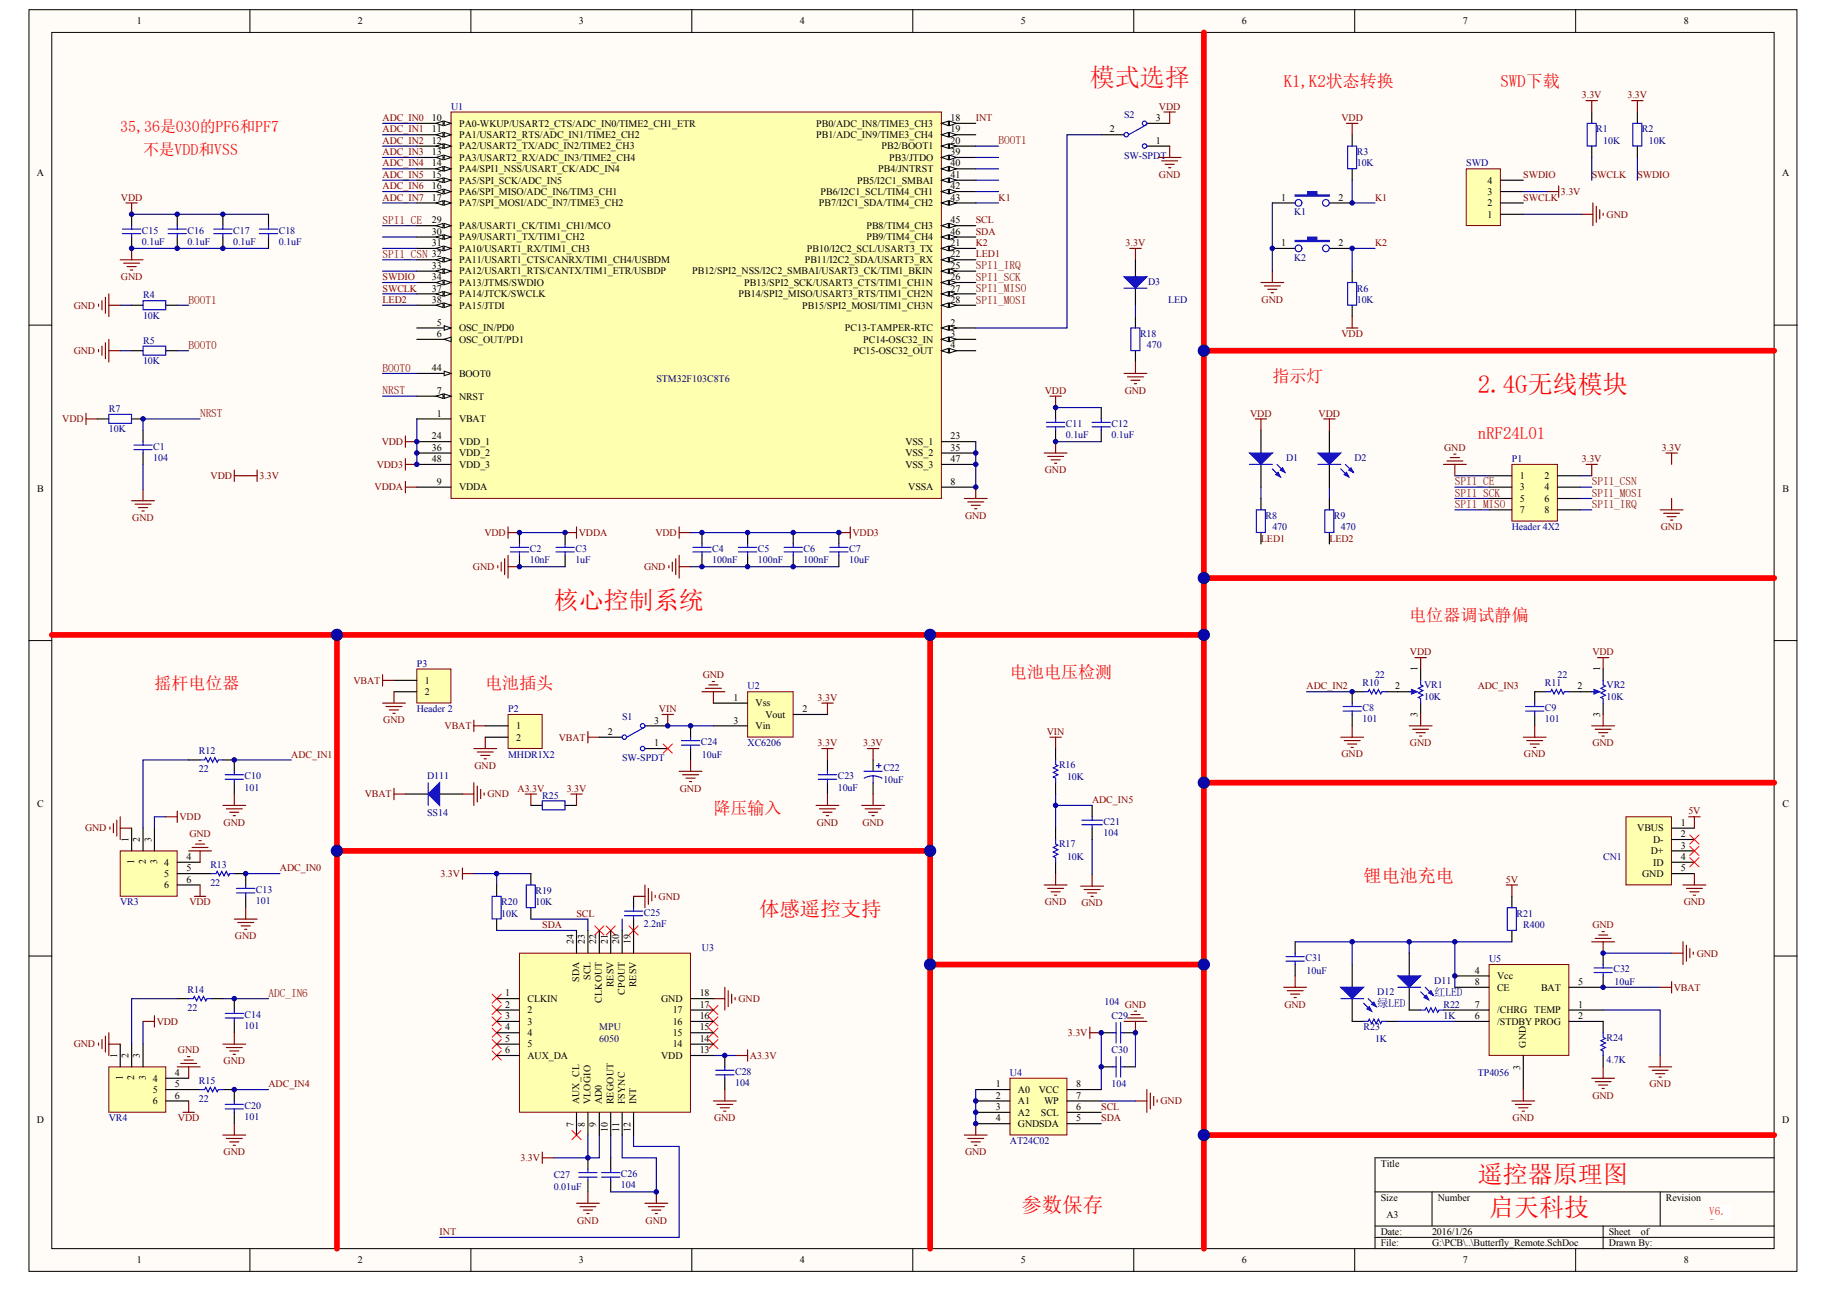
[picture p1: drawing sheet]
<svg xmlns="http://www.w3.org/2000/svg" width="287mm" height="202mm" viewBox="0 0 287 202" stroke-linecap="round" stroke-linejoin="round" font-family="sans-serif">
<defs><g id="words">
<text font-size="3.9" fill="#ee0e22" x="170.9" y="13.4">模式选择</text>
<g font-size="3.9" fill="#f00">
<text x="231.7" y="61.6">2.4G无线模块</text>
<text x="86.8" y="95.4">核心控制系统</text>
<text x="231.7" y="185.5">遥控器原理图</text>
<text x="233.5" y="190.6">启天科技</text>
</g>
<g font-size="3.2" fill="#f00">
<text x="119" y="143.7">体感遥控支持</text>
<text x="160.2" y="190">参数保存</text>
</g>
<text font-size="2.8" fill="#f00" x="213.8" y="138.4">锂电池充电</text>
<g font-size="2.7" fill="#f00">
<text x="201.3" y="13.6">K1,K2状态转换</text>
<text x="235.3" y="13.6">SWD下载</text>
<text x="199.5" y="60">指示灯</text>
<text x="231.7" y="68.9">nRF24L01</text>
<text x="221" y="97.4">电位器调试静偏</text>
<text x="158.4" y="106.3">电池电压检测</text>
<text x="24.2" y="108.1">摇杆电位器</text>
<text x="76.1" y="108.1">电池插头</text>
<text x="111.9" y="127.7">降压输入</text>
</g>
<g font-size="2.5" fill="#f00">
<text x="18.9" y="20.8">35,36是030的PF6和PF7</text>
<text x="22.4" y="24.3">不是VDD和VSS</text>
</g>
<g font-size="1.8" fill="#800000">
<text x="156.6" y="22.6">BOOT1</text>
<text x="60" y="35.1">SPI1_CE</text>
<text x="60" y="40.5">SPI1_CSN</text>
<text x="29.6" y="47.6">BOOT1</text>
<text x="153" y="47.6">SPI1_MOSI</text>
<text x="153" y="45.8">SPI1_MISO</text>
<text x="153" y="44">SPI1_SCK</text>
<text x="153" y="42.3">SPI1_IRQ</text>
<text x="29.6" y="54.7">BOOT0</text>
<text x="60" y="58.3">BOOT0</text>
<text x="31.4" y="65.4">NRST</text>
<text x="60" y="61.9">NRST</text>
<text x="228.1" y="77.9">SPI1_SCK</text>
<text x="228.1" y="76.1">SPI1_CE</text>
<text x="249.6" y="77.9">SPI1_MOSI</text>
<text x="249.6" y="76.1">SPI1_CSN</text>
<text x="228.1" y="79.7">SPI1_MISO</text>
<text x="249.6" y="79.7">SPI1_IRQ</text>
<text x="42.1" y="156.3">ADC_IN6</text>
</g>
<g font-size="1.8" fill="#000080">
<text x="216" y="157.9">绿LED</text>
<text x="224.9" y="156.2">红LED</text>
</g>
<g font-size="1.8" fill="#ee0e22">
<text x="268" y="190.6">V6.</text>
<text x="268" y="192.4">0</text>
</g>
<g font-size="1.6">
<text x="21.5" y="3.8">1</text>
<text x="56.1" y="3.8">2</text>
<text x="90.8" y="3.8">3</text>
<text x="125.4" y="3.8">4</text>
<text x="160.1" y="3.8">5</text>
<text x="194.7" y="3.8">6</text>
<text x="229.4" y="3.8">7</text>
<text x="264" y="3.8">8</text>
<text x="67.7" y="19">10</text>
<text x="67.7" y="20.8">11</text>
<text x="67.7" y="22.5">12</text>
<text x="72" y="19.9">PA0-WKUP/USART2_CTS/ADC_IN0/TIME2_CH1_ETR</text>
<text x="72" y="21.7">PA1/USART2_RTS/ADC_IN1/TIME2_CH2</text>
<text x="72" y="23.4">PA2/USART2_TX/ADC_IN2/TIME2_CH3</text>
<text x="128" y="19.9">PB0/ADC_IN8/TIME3_CH3</text>
<text x="128" y="21.7">PB1/ADC_IN9/TIME3_CH4</text>
<text x="138.2" y="23.4">PB2/BOOT1</text>
<text x="149.1" y="19">18</text>
<text x="149.1" y="20.8">19</text>
<text x="149.1" y="22.5">20</text>
<text x="174" y="20.8">2</text>
<text x="181.3" y="19">3</text>
<text x="181.3" y="22.5">1</text>
<text x="5.8" y="27.6">A</text>
<text x="67.7" y="24.3">13</text>
<text x="67.7" y="26.1">14</text>
<text x="67.7" y="27.9">15</text>
<text x="67.7" y="29.7">16</text>
<text x="72" y="25.2">PA3/USART2_RX/ADC_IN3/TIME2_CH4</text>
<text x="72" y="27">PA4/SPI1_NSS/USART_CK/ADC_IN4</text>
<text x="72" y="28.8">PA5/SPI_SCK/ADC_IN5</text>
<text x="134.4" y="28.8">PB5/I2C1_SMBAI</text>
<text x="137.7" y="27">PB4/JNTRST</text>
<text x="139.4" y="25.2">PB3/JTDO</text>
<text x="149.1" y="24.3">39</text>
<text x="149.1" y="26.1">40</text>
<text x="149.1" y="27.9">41</text>
<text x="149.1" y="29.7">42</text>
<text x="233.3" y="28.8">4</text>
<text x="279.5" y="27.6">A</text>
<text x="67.7" y="31.5">17</text>
<text x="67.7" y="35">29</text>
<text x="72" y="30.6">PA6/SPI_MISO/ADC_IN6/TIM3_CH1</text>
<text x="72" y="32.3">PA7/SPI_MOSI/ADC_IN7/TIME3_CH2</text>
<text x="72" y="35.9">PA8/USART1_CK/TIM1_CH1/MCO</text>
<text x="128.4" y="32.3">PB7/I2C1_SDA/TIM4_CH2</text>
<text x="128.7" y="30.6">PB6/I2C1_SCL/TIM4_CH1</text>
<text x="135.9" y="35.9">PB8/TIM4_CH3</text>
<text x="149.1" y="31.5">43</text>
<text x="149.1" y="35">45</text>
<text x="200.9" y="31.5">1</text>
<text x="209.9" y="31.5">2</text>
<text x="233.3" y="34.1">1</text>
<text x="233.3" y="32.3">2</text>
<text x="233.3" y="30.6">3</text>
<text x="67.7" y="36.8">30</text>
<text x="67.7" y="38.6">31</text>
<text x="67.7" y="40.4">32</text>
<text x="72" y="37.7">PA9/USART1_TX/TIM1_CH2</text>
<text x="72" y="39.5">PA10/USART1_RX/TIM1_CH3</text>
<text x="72" y="41.3">PA11/USART1_CTS/CANRX/TIM1_CH4/USBDM</text>
<text x="126.2" y="41.3">PB11/I2C2_SDA/USART3_RX</text>
<text x="126.5" y="39.5">PB10/I2C2_SCL/USART3_TX</text>
<text x="135.9" y="37.7">PB9/TIM4_CH4</text>
<text x="149.1" y="36.8">46</text>
<text x="149.1" y="38.6">21</text>
<text x="149.1" y="40.4">22</text>
<text x="200.9" y="38.6">1</text>
<text x="209.9" y="38.6">2</text>
<text x="67.7" y="42.2">33</text>
<text x="67.7" y="43.9">34</text>
<text x="67.7" y="45.7">37</text>
<text x="67.7" y="47.5">38</text>
<text x="72" y="43">PA12/USART1_RTS/CANTX/TIM1_ETR/USBDP</text>
<text x="72" y="44.8">PA13/JTMS/SWDIO</text>
<text x="72" y="46.6">PA14/JTCK/SWCLK</text>
<text x="108.5" y="43">PB12/SPI2_NSS/I2C2_SMBAI/USART3_CK/TIM1_BKIN</text>
<text x="115.8" y="46.6">PB14/SPI2_MISO/USART3_RTS/TIM1_CH2N</text>
<text x="116.7" y="44.8">PB13/SPI2_SCK/USART3_CTS/TIM1_CH1N</text>
<text x="149.1" y="42.2">25</text>
<text x="149.1" y="43.9">26</text>
<text x="149.1" y="45.7">27</text>
<text x="149.1" y="47.5">28</text>
<text x="68.5" y="51.1">5</text>
<text x="68.5" y="52.8">6</text>
<text x="72" y="52">OSC_IN/PD0</text>
<text x="72" y="53.7">OSC_OUT/PD1</text>
<text x="72" y="48.4">PA15/JTDI</text>
<text x="125.8" y="48.4">PB15/SPI2_MOSI/TIM1_CH3N</text>
<text x="132.5" y="52">PC13-TAMPER-RTC</text>
<text x="135.4" y="53.7">PC14-OSC32_IN</text>
<text x="149.1" y="51.1">2</text>
<text x="149.1" y="52.8">3</text>
<text x="67.7" y="58.2">44</text>
<text x="72" y="59.1">BOOT0</text>
<text x="133.8" y="55.5">PC15-OSC32_OUT</text>
<text x="149.1" y="54.6">4</text>
<text x="68.5" y="61.8">7</text>
<text x="68.5" y="65.3">1</text>
<text x="72" y="62.7">NRST</text>
<text x="67.7" y="68.9">24</text>
<text x="67.7" y="70.7">36</text>
<text x="72" y="66.2">VBAT</text>
<text x="72" y="69.8">VDD_1</text>
<text x="72" y="71.6">VDD_2</text>
<text x="142" y="69.8">VSS_1</text>
<text x="142" y="71.6">VSS_2</text>
<text x="149.1" y="68.9">23</text>
<text x="149.1" y="70.7">35</text>
<text x="5.8" y="77.1">B</text>
<text x="67.7" y="72.5">48</text>
<text x="68.5" y="76">9</text>
<text x="72" y="73.4">VDD_3</text>
<text x="72" y="76.9">VDDA</text>
<text x="142" y="73.4">VSS_3</text>
<text x="142.4" y="76.9">VSSA</text>
<text x="149.1" y="72.5">47</text>
<text x="149.1" y="76">8</text>
<text x="238.3" y="75.1">1</text>
<text x="238.3" y="76.9">3</text>
<text x="242.2" y="75.1">2</text>
<text x="242.2" y="76.9">4</text>
<text x="279.5" y="77.1">B</text>
<text x="238.3" y="78.7">5</text>
<text x="238.3" y="80.5">7</text>
<text x="242.2" y="78.7">6</text>
<text x="242.2" y="80.5">8</text>
<text x="66.6" y="107.2">1</text>
<text x="222.3" y="105.3" transform="rotate(-90 222.3 105.3)">1</text>
<text x="250.9" y="105.3" transform="rotate(-90 250.9 105.3)">1</text>
<text x="66.6" y="109">2</text>
<text x="102.6" y="113.5">3</text>
<text x="115" y="109.9">1</text>
<text x="115" y="113.5">3</text>
<text x="118.5" y="110.8">Vss</text>
<text x="120" y="112.6">Vout</text>
<text x="125.8" y="111.7">2</text>
<text x="218.8" y="108.1">2</text>
<text x="222.3" y="112.5" transform="rotate(-90 222.3 112.5)">3</text>
<text x="247.4" y="108.1">2</text>
<text x="250.9" y="112.5" transform="rotate(-90 250.9 112.5)">3</text>
<text x="80.9" y="114.4">1</text>
<text x="80.9" y="116.1">2</text>
<text x="95.3" y="115.2">2</text>
<text x="102.6" y="117">1</text>
<text x="118.5" y="114.4">Vin</text>
<text x="5.8" y="126.6">C</text>
<text x="256.7" y="130.4">VBUS</text>
<text x="263.6" y="129.5">1</text>
<text x="263.6" y="131.3">2</text>
<text x="279.5" y="126.6">C</text>
<text x="20.2" y="132" transform="rotate(-90 20.2 132)">1</text>
<text x="21.1" y="135.5" transform="rotate(-90 21.1 135.5)">1</text>
<text x="22" y="132" transform="rotate(-90 22 132)">2</text>
<text x="22.8" y="135.5" transform="rotate(-90 22.8 135.5)">2</text>
<text x="23.7" y="132" transform="rotate(-90 23.7 132)">3</text>
<text x="24.6" y="135.5" transform="rotate(-90 24.6 135.5)">3</text>
<text x="25.8" y="135.7">4</text>
<text x="25.8" y="137.5">5</text>
<text x="29.2" y="134.9">4</text>
<text x="29.2" y="136.6">5</text>
<text x="257.5" y="137.5">GND</text>
<text x="258.9" y="134">D+</text>
<text x="259.2" y="132.2">D-</text>
<text x="259.2" y="135.7">ID</text>
<text x="263.6" y="133.1">3</text>
<text x="263.6" y="134.9">4</text>
<text x="263.6" y="136.6">5</text>
<text x="25.8" y="139.3">6</text>
<text x="29.2" y="138.4">6</text>
<text x="89.9" y="148.1" transform="rotate(-90 89.9 148.1)">24</text>
<text x="91.7" y="148.1" transform="rotate(-90 91.7 148.1)">23</text>
<text x="93.5" y="148.1" transform="rotate(-90 93.5 148.1)">22</text>
<text x="95.3" y="148.1" transform="rotate(-90 95.3 148.1)">21</text>
<text x="97.1" y="148.1" transform="rotate(-90 97.1 148.1)">20</text>
<text x="98.9" y="148.1" transform="rotate(-90 98.9 148.1)">19</text>
<text x="90.8" y="153.9" transform="rotate(-90 90.8 153.9)">SDA</text>
<text x="92.6" y="153.7" transform="rotate(-90 92.6 153.7)">SCL</text>
<text x="96.2" y="154.8" transform="rotate(-90 96.2 154.8)">RESV</text>
<text x="99.8" y="154.8" transform="rotate(-90 99.8 154.8)">RESV</text>
<text x="231.3" y="152.7">4</text>
<text x="231.3" y="154.5">8</text>
<text x="234.8" y="153.6">Vcc</text>
<text x="234.8" y="155.4">CE</text>
<text x="241.7" y="155.4">BAT</text>
<text x="247.5" y="154.5">5</text>
<text x="79.2" y="156.2">1</text>
<text x="79.2" y="158">2</text>
<text x="79.2" y="159.8">3</text>
<text x="79.2" y="161.6">4</text>
<text x="82.7" y="157.1">CLKIN</text>
<text x="82.7" y="158.9">2</text>
<text x="82.7" y="160.7">3</text>
<text x="94.4" y="157.3" transform="rotate(-90 94.4 157.3)">CLKOUT</text>
<text x="98" y="156" transform="rotate(-90 98 156)">CPOUT</text>
<text x="103.7" y="157.1">GND</text>
<text x="105.5" y="160.7">16</text>
<text x="105.5" y="158.9">17</text>
<text x="109.7" y="161.6">15</text>
<text x="109.7" y="159.8">16</text>
<text x="109.7" y="158">17</text>
<text x="109.7" y="156.2">18</text>
<text x="231.3" y="159.8">6</text>
<text x="231.3" y="158">7</text>
<text x="234.8" y="160.7">/STDBY PROG</text>
<text x="234.8" y="158.9">/CHRG TEMP</text>
<text x="247.5" y="158">1</text>
<text x="247.5" y="159.8">2</text>
<text x="18.4" y="165.9" transform="rotate(-90 18.4 165.9)">1</text>
<text x="20.2" y="165.9" transform="rotate(-90 20.2 165.9)">2</text>
<text x="22" y="165.9" transform="rotate(-90 22 165.9)">3</text>
<text x="79.2" y="163.4">5</text>
<text x="79.2" y="165.2">6</text>
<text x="82.7" y="162.5">4</text>
<text x="82.7" y="164.3">5</text>
<text x="82.7" y="166">AUX_DA</text>
<text x="103.7" y="166">VDD</text>
<text x="105.5" y="164.3">14</text>
<text x="105.5" y="162.5">15</text>
<text x="109.7" y="165.2">13</text>
<text x="109.7" y="163.4">14</text>
<text x="238.4" y="167.8" transform="rotate(-90 238.4 167.8)">3</text>
<text x="239.3" y="164.3" transform="rotate(-90 239.3 164.3)">GND</text>
<text x="19.3" y="169.4" transform="rotate(-90 19.3 169.4)">1</text>
<text x="21.1" y="169.4" transform="rotate(-90 21.1 169.4)">2</text>
<text x="22.8" y="169.4" transform="rotate(-90 22.8 169.4)">3</text>
<text x="24" y="169.6">4</text>
<text x="24" y="171.4">5</text>
<text x="24" y="173.2">6</text>
<text x="27.4" y="168.7">4</text>
<text x="27.4" y="170.5">5</text>
<text x="27.4" y="172.3">6</text>
<text x="90.8" y="173.2" transform="rotate(-90 90.8 173.2)">AUX_CL</text>
<text x="92.6" y="173.2" transform="rotate(-90 92.6 173.2)">VLOGIO</text>
<text x="94.4" y="173.2" transform="rotate(-90 94.4 173.2)">AD0</text>
<text x="96.2" y="173.2" transform="rotate(-90 96.2 173.2)">REGOUT</text>
<text x="98" y="173.2" transform="rotate(-90 98 173.2)">FSYNC</text>
<text x="99.8" y="173.2" transform="rotate(-90 99.8 173.2)">INT</text>
<text x="156.2" y="170.5">1</text>
<text x="156.2" y="172.3">2</text>
<text x="159.6" y="171.4">A0</text>
<text x="159.6" y="173.2">A1</text>
<text x="162.9" y="171.4">VCC</text>
<text x="163.7" y="173.2">WP</text>
<text x="168.8" y="172.3">7</text>
<text x="168.8" y="170.5">8</text>
<text x="5.8" y="176">D</text>
<text x="89.9" y="176.7" transform="rotate(-90 89.9 176.7)">7</text>
<text x="91.7" y="176.7" transform="rotate(-90 91.7 176.7)">8</text>
<text x="93.5" y="176.7" transform="rotate(-90 93.5 176.7)">9</text>
<text x="95.3" y="177.5" transform="rotate(-90 95.3 177.5)">10</text>
<text x="97.1" y="177.5" transform="rotate(-90 97.1 177.5)">11</text>
<text x="98.9" y="177.5" transform="rotate(-90 98.9 177.5)">12</text>
<text x="156.2" y="174.1">3</text>
<text x="156.2" y="175.9">4</text>
<text x="159.6" y="175">A2</text>
<text x="159.6" y="176.7">GNDSDA</text>
<text x="163.2" y="175">SCL</text>
<text x="168.8" y="175.9">5</text>
<text x="168.8" y="174.1">6</text>
<text x="279.5" y="176">D</text>
<text x="216.5" y="183">Title</text>
<text x="216.5" y="188.3">Size</text>
<text x="217.4" y="191">A3</text>
<text x="225.5" y="188.3">Number</text>
<text x="261.2" y="188.3">Revision</text>
<text x="216.5" y="193.7">Date:</text>
<text x="216.5" y="195.4">File:</text>
<text x="224.6" y="193.7">2016/1/26</text>
<text x="224.6" y="195.4">G:\PCB\..\Butterfly_Remote.SchDoc</text>
<text x="252.3" y="193.7">Sheet</text>
<text x="252.3" y="195.4">Drawn By:</text>
<text x="257.3" y="193.7">of</text>
<text x="21.5" y="198.1">1</text>
<text x="56.1" y="198.1">2</text>
<text x="90.8" y="198.1">3</text>
<text x="125.4" y="198.1">4</text>
<text x="160.1" y="198.1">5</text>
<text x="194.7" y="198.1">6</text>
<text x="229.4" y="198.1">7</text>
<text x="264" y="198.1">8</text>
</g>
<g font-size="1.6" fill="#000080">
<text x="70.7" y="17.2">U1</text>
<text x="176.3" y="18.4">S2</text>
<text x="250.3" y="20.8">R1</text>
<text x="251.4" y="22.5">10K</text>
<text x="257.5" y="20.8">R2</text>
<text x="258.5" y="22.5">10K</text>
<text x="176.3" y="24.9">SW-SPDT</text>
<text x="212.8" y="24.3">R3</text>
<text x="212.8" y="26.1">10K</text>
<text x="229.9" y="26.1">SWD</text>
<text x="202.9" y="33.8">K1</text>
<text x="22.3" y="38.4">0.1uF</text>
<text x="22.3" y="36.6">C15</text>
<text x="29.4" y="38.4">0.1uF</text>
<text x="29.4" y="36.6">C16</text>
<text x="36.6" y="38.4">0.1uF</text>
<text x="36.6" y="36.6">C17</text>
<text x="43.7" y="38.4">0.1uF</text>
<text x="43.7" y="36.6">C18</text>
<text x="202.9" y="40.9">K2</text>
<text x="22.4" y="46.8">R4</text>
<text x="180" y="44.6">D3</text>
<text x="183.2" y="47.5">LED</text>
<text x="212.8" y="45.7">R6</text>
<text x="212.8" y="47.5">10K</text>
<text x="22.4" y="53.9">R5</text>
<text x="22.4" y="50">10K</text>
<text x="178.8" y="52.8">R18</text>
<text x="22.4" y="57.1">10K</text>
<text x="102.9" y="60">STM32F103C8T6</text>
<text x="179.8" y="54.6">470</text>
<text x="17.1" y="64.6">R7</text>
<text x="17.1" y="67.8">10K</text>
<text x="24" y="70.5">C1</text>
<text x="167.1" y="68.7">0.1uF</text>
<text x="167.1" y="66.9">C11</text>
<text x="174.3" y="68.7">0.1uF</text>
<text x="174.3" y="66.9">C12</text>
<text x="24" y="72.3">104</text>
<text x="201.7" y="72.3">D1</text>
<text x="212.4" y="72.3">D2</text>
<text x="237.1" y="72.5">P1</text>
<text x="198.4" y="81.4">R8</text>
<text x="199.5" y="83.2">470</text>
<text x="209.2" y="81.4">R9</text>
<text x="210.3" y="83.2">470</text>
<text x="237.1" y="83.2">Header 4X2</text>
<text x="83.1" y="88.3">10nF</text>
<text x="83.1" y="86.5">C2</text>
<text x="90.2" y="88.3">1uF</text>
<text x="90.2" y="86.5">C3</text>
<text x="111.7" y="88.3">100nF</text>
<text x="111.7" y="86.5">C4</text>
<text x="118.8" y="88.3">100nF</text>
<text x="118.8" y="86.5">C5</text>
<text x="126" y="88.3">100nF</text>
<text x="126" y="86.5">C6</text>
<text x="133.2" y="88.3">10uF</text>
<text x="133.2" y="86.5">C7</text>
<text x="65.4" y="104.5">P3</text>
<text x="213.6" y="107.6">R10</text>
<text x="215.6" y="106.3">22</text>
<text x="223.3" y="107.9">VR1</text>
<text x="242.3" y="107.6">R11</text>
<text x="244.2" y="106.3">22</text>
<text x="251.9" y="107.9">VR2</text>
<text x="65.4" y="111.7">Header 2</text>
<text x="79.7" y="111.7">P2</text>
<text x="97.6" y="112.9">S1</text>
<text x="117.2" y="108.1">U2</text>
<text x="213.6" y="113.3">101</text>
<text x="213.6" y="111.5">C8</text>
<text x="223.3" y="109.7">10K</text>
<text x="242.3" y="113.3">101</text>
<text x="242.3" y="111.5">C9</text>
<text x="251.9" y="109.7">10K</text>
<text x="31.2" y="118.3">R12</text>
<text x="79.7" y="118.8">MHDR1X2</text>
<text x="97.6" y="119.3">SW-SPDT</text>
<text x="109.9" y="116.8">C24</text>
<text x="110.1" y="118.8">10uF</text>
<text x="117.2" y="117">XC6206</text>
<text x="31.2" y="121.1">22</text>
<text x="38.3" y="124">101</text>
<text x="38.3" y="122.2">C10</text>
<text x="67" y="122.2">D111</text>
<text x="85" y="125.2">R25</text>
<text x="131.4" y="122.2">C23</text>
<text x="131.4" y="124">10uF</text>
<text x="138.5" y="120.9">C22</text>
<text x="138.5" y="122.7">10uF</text>
<text x="166.1" y="120.4">R16</text>
<text x="167.3" y="122.4">10K</text>
<text x="67" y="127.9">SS14</text>
<text x="173" y="129.3">C21</text>
<text x="173" y="131.1">104</text>
<text x="33" y="136.1">R13</text>
<text x="166.1" y="132.9">R17</text>
<text x="167.3" y="134.9">10K</text>
<text x="251.4" y="134.9">CN1</text>
<text x="18.9" y="142">VR3</text>
<text x="33" y="139">22</text>
<text x="40.1" y="141.8">101</text>
<text x="40.1" y="140">C13</text>
<text x="78.6" y="143.8">10K</text>
<text x="78.6" y="142">R20</text>
<text x="84" y="142">10K</text>
<text x="84" y="140.2">R19</text>
<text x="101" y="143.6">C25</text>
<text x="237.8" y="143.8">R21</text>
<text x="101" y="145.4">2.2nF</text>
<text x="110.1" y="149.1">U3</text>
<text x="238.9" y="145.5">R400</text>
<text x="29.4" y="155.7">R14</text>
<text x="204.7" y="150.7">C31</text>
<text x="204.9" y="152.7">10uF</text>
<text x="224.9" y="154.3">D11</text>
<text x="233.5" y="150.9">U5</text>
<text x="253" y="152.5">C32</text>
<text x="253.2" y="154.5">10uF</text>
<text x="29.4" y="158.6">22</text>
<text x="38.3" y="161.4">101</text>
<text x="38.3" y="159.6">C14</text>
<text x="173.2" y="157.7">104 GND</text>
<text x="174.3" y="159.8">C29</text>
<text x="213.8" y="161.6">R23</text>
<text x="216" y="156.1">D12</text>
<text x="226.3" y="159.8">1K</text>
<text x="226.3" y="158">R22</text>
<text x="174.3" y="165.2">C30</text>
<text x="215.6" y="163.4">1K</text>
<text x="251.9" y="166.8">4.7K</text>
<text x="251.9" y="163.2">R24</text>
<text x="31.2" y="172.8">22</text>
<text x="31.2" y="170">R15</text>
<text x="38.3" y="173.9">C20</text>
<text x="115.3" y="170.3">104</text>
<text x="115.3" y="168.5">C28</text>
<text x="158.4" y="168.7">U4</text>
<text x="174.3" y="170.5">104</text>
<text x="231.7" y="168.7">TP4056</text>
<text x="17.1" y="175.9">VR4</text>
<text x="38.3" y="175.7">101</text>
<text x="158.4" y="179.4">AT24C02</text>
<text x="86.8" y="184.8">C27</text>
<text x="97.4" y="184.6">C26</text>
<text x="86.8" y="186.5">0.01uF</text>
<text x="97.4" y="186.4">104</text>
</g>
<g font-size="1.6" fill="#800000">
<text x="181.7" y="17.2">VDD</text>
<text x="248.1" y="15.4">3.3V</text>
<text x="255.2" y="15.4">3.3V</text>
<text x="60" y="19">ADC_IN0</text>
<text x="60" y="20.8">ADC_IN1</text>
<text x="60" y="22.5">ADC_IN2</text>
<text x="153" y="19">INT</text>
<text x="210.4" y="19">VDD</text>
<text x="60" y="24.3">ADC_IN3</text>
<text x="60" y="26.1">ADC_IN4</text>
<text x="60" y="27.9">ADC_IN5</text>
<text x="60" y="29.7">ADC_IN6</text>
<text x="181.7" y="27.9">GND</text>
<text x="238.9" y="27.9">SWDIO</text>
<text x="249.6" y="27.9">SWCLK</text>
<text x="256.8" y="27.9">SWDIO</text>
<text x="19" y="31.5">VDD</text>
<text x="60" y="31.5">ADC_IN7</text>
<text x="153" y="35">SCL</text>
<text x="156.6" y="31.5">K1</text>
<text x="215.6" y="31.5">K1</text>
<text x="238.9" y="31.5">SWCLK</text>
<text x="244.8" y="30.6">3.3V</text>
<text x="251.9" y="34.1">GND</text>
<text x="153" y="40.4">LED1</text>
<text x="153" y="38.6">K2</text>
<text x="153" y="36.8">SDA</text>
<text x="176.5" y="38.6">3.3V</text>
<text x="215.6" y="38.6">K2</text>
<text x="19" y="43.9">GND</text>
<text x="60" y="45.7">SWCLK</text>
<text x="60" y="43.9">SWDIO</text>
<text x="60" y="47.5">LED2</text>
<text x="197.8" y="47.5">GND</text>
<text x="11.6" y="48.4">GND</text>
<text x="210.4" y="52.8">VDD</text>
<text x="11.6" y="55.5">GND</text>
<text x="163.9" y="61.8">VDD</text>
<text x="176.4" y="61.7">GND</text>
<text x="196" y="65.3">VDD</text>
<text x="206.8" y="65.3">VDD</text>
<text x="9.8" y="66.2">VDD</text>
<text x="59.9" y="69.8">VDD</text>
<text x="226.5" y="70.7">GND</text>
<text x="260.6" y="70.7">3.3V</text>
<text x="33" y="75.1">VDD</text>
<text x="40.7" y="75.1">3.3V</text>
<text x="58.7" y="76.9">VDDA</text>
<text x="59.1" y="73.4">VDD3</text>
<text x="163.9" y="74.2">GND</text>
<text x="248.1" y="72.5">3.3V</text>
<text x="20.7" y="81.7">GND</text>
<text x="151.3" y="81.4">GND</text>
<text x="260.4" y="83.1">GND</text>
<text x="74.2" y="89.4">GND</text>
<text x="75.9" y="84">VDD</text>
<text x="90.8" y="84">VDDA</text>
<text x="101" y="89.4">GND</text>
<text x="102.8" y="84">VDD</text>
<text x="133.7" y="84">VDD3</text>
<text x="197.7" y="84.9">LED1</text>
<text x="208.5" y="84.9">LED2</text>
<text x="55.4" y="107.2">VBAT</text>
<text x="110.2" y="106.3">GND</text>
<text x="221.1" y="102.8">VDD</text>
<text x="249.7" y="102.8">VDD</text>
<text x="60.1" y="113.4">GND</text>
<text x="103.3" y="111.7">VIN</text>
<text x="128.2" y="109.9">3.3V</text>
<text x="204.9" y="108.1">ADC_IN2</text>
<text x="231.7" y="108.1">ADC_IN3</text>
<text x="45.7" y="118.8">ADC_IN1</text>
<text x="69.7" y="114.4">VBAT</text>
<text x="87.6" y="116.1">VBAT</text>
<text x="128.2" y="117">3.3V</text>
<text x="135.4" y="117">3.3V</text>
<text x="164.2" y="115.2">VIN</text>
<text x="210.4" y="118.8">GND</text>
<text x="221.1" y="117">GND</text>
<text x="239" y="118.8">GND</text>
<text x="249.7" y="117">GND</text>
<text x="57.2" y="125">VBAT</text>
<text x="74.4" y="120.6">GND</text>
<text x="76.5" y="125">GND</text>
<text x="81.2" y="124.2">A3.3V</text>
<text x="88.9" y="124.2">3.3V</text>
<text x="106.6" y="124.1">GND</text>
<text x="171.3" y="125.9">ADC_IN5</text>
<text x="13.3" y="130.4">GND</text>
<text x="28.2" y="128.6">VDD</text>
<text x="29.7" y="131.3">GND</text>
<text x="35.1" y="129.5">GND</text>
<text x="128.1" y="129.5">GND</text>
<text x="135.2" y="129.5">GND</text>
<text x="264.8" y="127.7">5V</text>
<text x="43.9" y="136.6">ADC_IN0</text>
<text x="69.1" y="137.5">3.3V</text>
<text x="29.7" y="142">VDD</text>
<text x="90.4" y="143.8">SCL</text>
<text x="103.3" y="141.1">GND</text>
<text x="163.9" y="142">GND</text>
<text x="169.6" y="142.1">GND</text>
<text x="236.1" y="138.4">5V</text>
<text x="264" y="142">GND</text>
<text x="36.8" y="147.3">GND</text>
<text x="85" y="145.5">SDA</text>
<text x="249.7" y="145.5">GND</text>
<text x="262.5" y="155.4">VBAT</text>
<text x="266.1" y="150">GND</text>
<text x="24.6" y="160.7">VDD</text>
<text x="115.8" y="157.1">GND</text>
<text x="201.4" y="158">GND</text>
<text x="11.6" y="164.3">GND</text>
<text x="27.9" y="165.2">GND</text>
<text x="35.1" y="166.9">GND</text>
<text x="117.6" y="166">A3.3V</text>
<text x="167.5" y="162.5">3.3V</text>
<text x="42.1" y="170.5">ADC_IN4</text>
<text x="182" y="173.2">GND</text>
<text x="249.7" y="172.3">GND</text>
<text x="258.7" y="170.5">GND</text>
<text x="27.9" y="175.8">VDD</text>
<text x="112" y="175.8">GND</text>
<text x="172.7" y="174.1">SCL</text>
<text x="172.7" y="175.9">SDA</text>
<text x="237.2" y="175.8">GND</text>
<text x="35.1" y="181.2">GND</text>
<text x="81.6" y="182.1">3.3V</text>
<text x="151.3" y="181.2">GND</text>
<text x="90.5" y="191.9">GND</text>
<text x="101.2" y="191.9">GND</text>
<text x="68.9" y="193.7">INT</text>
</g>
<g font-size="1.6" fill="#11037f">
<text x="94" y="161.6">MPU</text>
<text x="94" y="163.3">6050</text>
</g>
</g></defs>
<g fill="#fffcf8" stroke="#000" stroke-width=".16">
<path d="M4.5 1.5h277.3v197.9h-277.3z"/>
<path d="M8.1 5.1h270.1v190.7h-270.1z"/>
</g>
<g fill="none" stroke="#000" stroke-width=".16">
<path d="M39.2 1.5v3.6M73.8 1.5v3.6M108.5 1.5v3.6M143.1 1.5v3.6M177.8 1.5v3.6M212.4 1.5v3.6M247.1 1.5v3.6M4.5 51h3.6M278.2 51h3.6M4.5 100.5h3.6M278.2 100.5h3.6M4.5 149.9h3.6"/>
<path d="M278.2 149.9h3.6M39.2 195.8v3.6M73.8 195.8v3.6M108.5 195.8v3.6M143.1 195.8v3.6M177.8 195.8v3.6M212.4 195.8v3.6M215.6 186.9h62.6M215.6 192.3h62.6M215.6 194h62.6M224.6 186.9v5.4M247.1 195.8v3.6"/>
<path d="M251.4 192.3v3.5M260.3 186.9v5.4M278.2 181.6h-62.6v14.2"/>
</g>
<path d="M70.7 17.6h76.9v60.6h-76.9z" fill="#ffffb0" stroke="#800000" stroke-width=".16"/>
<path d="M65.4 58.6h5.3" fill="none" stroke="#000" stroke-width=".18"/>
<path d="M69.7 58.2l1 .4-1 .3z" fill="#fffcf8" stroke="#000" stroke-width=".16"/>
<path d="M65.4 62.1h5.3" fill="none" stroke="#000" stroke-width=".18"/>
<g fill="#fffcf8" stroke="#000" stroke-width=".16">
<path d="M69.7 61.8l1 .3-1 .4z"/>
<path d="M68.4 62.1l1.1-.3v.7z"/>
</g>
<path d="M65.4 51.4h5.3" fill="none" stroke="#000" stroke-width=".18"/>
<path d="M69.7 51.1l1 .3-1 .4z" fill="#fffcf8" stroke="#000" stroke-width=".16"/>
<path d="M65.4 53.2h5.3" fill="none" stroke="#000" stroke-width=".18"/>
<path d="M69.7 53.2l1-.3v.7z" fill="#fffcf8" stroke="#000" stroke-width=".16"/>
<path d="M65.4 19.3h5.3" fill="none" stroke="#000" stroke-width=".18"/>
<g fill="#fffcf8" stroke="#000" stroke-width=".16">
<path d="M69.7 19l1 .3-1 .4z"/>
<path d="M68.4 19.3l1.1-.3v.7z"/>
</g>
<path d="M65.4 21.1h5.3" fill="none" stroke="#000" stroke-width=".18"/>
<g fill="#fffcf8" stroke="#000" stroke-width=".16">
<path d="M69.7 20.8l1 .3-1 .4z"/>
<path d="M68.4 21.1l1.1-.3v.7z"/>
</g>
<path d="M65.4 22.9h5.3" fill="none" stroke="#000" stroke-width=".18"/>
<g fill="#fffcf8" stroke="#000" stroke-width=".16">
<path d="M69.7 22.6l1 .3-1 .4z"/>
<path d="M68.4 22.9l1.1-.3v.7z"/>
</g>
<path d="M65.4 24.7h5.3" fill="none" stroke="#000" stroke-width=".18"/>
<g fill="#fffcf8" stroke="#000" stroke-width=".16">
<path d="M69.7 24.3l1 .4-1 .4z"/>
<path d="M68.4 24.7l1.1-.4v.8z"/>
</g>
<path d="M65.4 26.5h5.3" fill="none" stroke="#000" stroke-width=".18"/>
<g fill="#fffcf8" stroke="#000" stroke-width=".16">
<path d="M69.7 26.1l1 .4-1 .3z"/>
<path d="M68.4 26.5l1.1-.4v.7z"/>
</g>
<path d="M65.4 28.3h5.3" fill="none" stroke="#000" stroke-width=".18"/>
<g fill="#fffcf8" stroke="#000" stroke-width=".16">
<path d="M69.7 27.9l1 .4-1 .3z"/>
<path d="M68.4 28.3l1.1-.4v.7z"/>
</g>
<path d="M65.4 30h5.3" fill="none" stroke="#000" stroke-width=".18"/>
<g fill="#fffcf8" stroke="#000" stroke-width=".16">
<path d="M69.7 29.7l1 .3-1 .4z"/>
<path d="M68.4 30l1.1-.3v.7z"/>
</g>
<path d="M65.4 31.8h5.3" fill="none" stroke="#000" stroke-width=".18"/>
<g fill="#fffcf8" stroke="#000" stroke-width=".16">
<path d="M69.7 31.5l1 .3-1 .4z"/>
<path d="M68.4 31.8l1.1-.3v.7z"/>
</g>
<path d="M65.4 35.4h5.3" fill="none" stroke="#000" stroke-width=".18"/>
<g fill="#fffcf8" stroke="#000" stroke-width=".16">
<path d="M69.7 35l1 .4-1 .3z"/>
<path d="M68.4 35.4l1.1-.4v.7z"/>
</g>
<path d="M65.4 37.2h5.3" fill="none" stroke="#000" stroke-width=".18"/>
<g fill="#fffcf8" stroke="#000" stroke-width=".16">
<path d="M69.7 36.8l1 .4-1 .3z"/>
<path d="M68.4 37.2l1.1-.4v.7z"/>
</g>
<path d="M65.4 39h5.3" fill="none" stroke="#000" stroke-width=".18"/>
<g fill="#fffcf8" stroke="#000" stroke-width=".16">
<path d="M69.7 38.6l1 .4-1 .3z"/>
<path d="M68.4 39l1.1-.4v.7z"/>
</g>
<path d="M65.4 40.7h5.3" fill="none" stroke="#000" stroke-width=".18"/>
<g fill="#fffcf8" stroke="#000" stroke-width=".16">
<path d="M69.7 40.4l1 .3-1 .4z"/>
<path d="M68.4 40.7l1.1-.3v.7z"/>
</g>
<path d="M65.4 42.5h5.3" fill="none" stroke="#000" stroke-width=".18"/>
<g fill="#fffcf8" stroke="#000" stroke-width=".16">
<path d="M69.7 42.2l1 .3-1 .4z"/>
<path d="M68.4 42.5l1.1-.3v.7z"/>
</g>
<path d="M65.4 44.3h5.3" fill="none" stroke="#000" stroke-width=".18"/>
<g fill="#fffcf8" stroke="#000" stroke-width=".16">
<path d="M69.7 43.9l1 .4-1 .4z"/>
<path d="M68.4 44.3l1.1-.4v.8z"/>
</g>
<path d="M65.4 46.1h5.3" fill="none" stroke="#000" stroke-width=".18"/>
<g fill="#fffcf8" stroke="#000" stroke-width=".16">
<path d="M69.7 45.7l1 .4-1 .3z"/>
<path d="M68.4 46.1l1.1-.4v.7z"/>
</g>
<path d="M65.4 47.9h5.3" fill="none" stroke="#000" stroke-width=".18"/>
<g fill="#fffcf8" stroke="#000" stroke-width=".16">
<path d="M69.7 47.5l1 .4-1 .3z"/>
<path d="M68.4 47.9l1.1-.4v.7z"/>
</g>
<path d="M147.6 19.3h5.4" fill="none" stroke="#000" stroke-width=".18"/>
<g fill="#fffcf8" stroke="#000" stroke-width=".16">
<path d="M147.6 19.3l1.1-.3v.7z"/>
<path d="M148.9 19l1.1 .3-1.1 .4z"/>
</g>
<path d="M147.6 21.1h5.4" fill="none" stroke="#000" stroke-width=".18"/>
<g fill="#fffcf8" stroke="#000" stroke-width=".16">
<path d="M147.6 21.1l1.1-.3v.7z"/>
<path d="M148.9 20.8l1.1 .3-1.1 .4z"/>
</g>
<path d="M147.6 22.9h5.4" fill="none" stroke="#000" stroke-width=".18"/>
<g fill="#fffcf8" stroke="#000" stroke-width=".16">
<path d="M147.6 22.9l1.1-.3v.7z"/>
<path d="M148.9 22.6l1.1 .3-1.1 .4z"/>
</g>
<path d="M147.6 24.7h5.4" fill="none" stroke="#000" stroke-width=".18"/>
<g fill="#fffcf8" stroke="#000" stroke-width=".16">
<path d="M147.6 24.7l1.1-.4v.8z"/>
<path d="M148.9 24.3l1.1 .4-1.1 .4z"/>
</g>
<path d="M147.6 26.5h5.4" fill="none" stroke="#000" stroke-width=".18"/>
<g fill="#fffcf8" stroke="#000" stroke-width=".16">
<path d="M147.6 26.5l1.1-.4v.7z"/>
<path d="M148.9 26.1l1.1 .4-1.1 .3z"/>
</g>
<path d="M147.6 28.3h5.4" fill="none" stroke="#000" stroke-width=".18"/>
<g fill="#fffcf8" stroke="#000" stroke-width=".16">
<path d="M147.6 28.3l1.1-.4v.7z"/>
<path d="M148.9 27.9l1.1 .4-1.1 .3z"/>
</g>
<path d="M147.6 30h5.4" fill="none" stroke="#000" stroke-width=".18"/>
<g fill="#fffcf8" stroke="#000" stroke-width=".16">
<path d="M147.6 30l1.1-.3v.7z"/>
<path d="M148.9 29.7l1.1 .3-1.1 .4z"/>
</g>
<path d="M147.6 31.8h5.4" fill="none" stroke="#000" stroke-width=".18"/>
<g fill="#fffcf8" stroke="#000" stroke-width=".16">
<path d="M147.6 31.8l1.1-.3v.7z"/>
<path d="M148.9 31.5l1.1 .3-1.1 .4z"/>
</g>
<path d="M147.6 35.4h5.4" fill="none" stroke="#000" stroke-width=".18"/>
<g fill="#fffcf8" stroke="#000" stroke-width=".16">
<path d="M147.6 35.4l1.1-.4v.7z"/>
<path d="M148.9 35l1.1 .4-1.1 .3z"/>
</g>
<path d="M147.6 37.2h5.4" fill="none" stroke="#000" stroke-width=".18"/>
<g fill="#fffcf8" stroke="#000" stroke-width=".16">
<path d="M147.6 37.2l1.1-.4v.7z"/>
<path d="M148.9 36.8l1.1 .4-1.1 .3z"/>
</g>
<path d="M147.6 39h5.4" fill="none" stroke="#000" stroke-width=".18"/>
<g fill="#fffcf8" stroke="#000" stroke-width=".16">
<path d="M147.6 39l1.1-.4v.7z"/>
<path d="M148.9 38.6l1.1 .4-1.1 .3z"/>
</g>
<path d="M147.6 40.7h5.4" fill="none" stroke="#000" stroke-width=".18"/>
<g fill="#fffcf8" stroke="#000" stroke-width=".16">
<path d="M147.6 40.7l1.1-.3v.7z"/>
<path d="M148.9 40.4l1.1 .3-1.1 .4z"/>
</g>
<path d="M147.6 42.5h5.4" fill="none" stroke="#000" stroke-width=".18"/>
<g fill="#fffcf8" stroke="#000" stroke-width=".16">
<path d="M147.6 42.5l1.1-.3v.7z"/>
<path d="M148.9 42.2l1.1 .3-1.1 .4z"/>
</g>
<path d="M147.6 44.3h5.4" fill="none" stroke="#000" stroke-width=".18"/>
<g fill="#fffcf8" stroke="#000" stroke-width=".16">
<path d="M147.6 44.3l1.1-.4v.8z"/>
<path d="M148.9 43.9l1.1 .4-1.1 .4z"/>
</g>
<path d="M147.6 46.1h5.4" fill="none" stroke="#000" stroke-width=".18"/>
<g fill="#fffcf8" stroke="#000" stroke-width=".16">
<path d="M147.6 46.1l1.1-.4v.7z"/>
<path d="M148.9 45.7l1.1 .4-1.1 .3z"/>
</g>
<path d="M147.6 47.9h5.4" fill="none" stroke="#000" stroke-width=".18"/>
<g fill="#fffcf8" stroke="#000" stroke-width=".16">
<path d="M147.6 47.9l1.1-.4v.7z"/>
<path d="M148.9 47.5l1.1 .4-1.1 .3z"/>
</g>
<path d="M147.6 51.4h5.4" fill="none" stroke="#000" stroke-width=".18"/>
<g fill="#fffcf8" stroke="#000" stroke-width=".16">
<path d="M147.6 51.4l1.1-.3v.7z"/>
<path d="M148.9 51.1l1.1 .3-1.1 .4z"/>
</g>
<path d="M147.6 53.2h5.4" fill="none" stroke="#000" stroke-width=".18"/>
<g fill="#fffcf8" stroke="#000" stroke-width=".16">
<path d="M147.6 53.2l1.1-.3v.7z"/>
<path d="M148.9 52.9l1.1 .3-1.1 .4z"/>
</g>
<path d="M147.6 55h5.4" fill="none" stroke="#000" stroke-width=".18"/>
<g fill="#fffcf8" stroke="#000" stroke-width=".16">
<path d="M147.6 55l1.1-.4v.8z"/>
<path d="M148.9 54.6l1.1 .4-1.1 .4z"/>
</g>
<g fill="none" stroke="#000" stroke-width=".18">
<path d="M20.6 55h1.8M20.6 47.9h1.8M26 55h1.8M26 47.9h1.8M15.3 65.7h1.8M20.6 65.7h1.8M22.4 67.5v1.8M22.4 71v1.8M65.4 65.7h5.3M65.4 69.3h5.3M65.4 71h5.3M65.4 72.8h5.3"/>
<path d="M65.4 76.4h5.3M147.6 69.3h5.4M147.6 71h5.4M147.6 72.8h5.4M147.6 76.4h5.4M81.5 83.5v1.8M81.5 87.1v1.8M88.6 83.5v1.8M88.6 87.1v1.8M110.1 83.5v1.8M110.1 87.1v1.8M117.2 83.5v1.8"/>
<path d="M117.2 87.1v1.8M124.4 83.5v1.8M124.4 87.1v1.8M131.5 83.5v1.8M131.5 87.1v1.8"/>
</g>
<g fill="none" stroke="#00f" stroke-width=".18">
<path d="M22.4 54.3h3.6v1.4h-3.6zM22.4 47.2h3.6v1.4h-3.6zM17.1 65h3.5v1.4h-3.5zM21 69.8h2.9M21 70.5h2.9M22.4 69.3v.5M22.4 70.5v.5M80 85.8h2.9M80 86.6h2.9M81.5 85.3v.5M81.5 86.6v.5M87.2 85.8h2.8"/>
<path d="M87.2 86.6h2.8M88.6 85.3v.5M88.6 86.6v.5M108.6 85.8h2.9M108.6 86.6h2.9M110.1 85.3v.5M110.1 86.6v.5M115.8 85.8h2.9M115.8 86.6h2.9M117.2 85.3v.5M117.2 86.6v.5M123 85.8h2.8"/>
<path d="M123 86.6h2.8M124.4 85.3v.5M124.4 86.6v.5M130.1 85.8h2.9M130.1 86.6h2.9M131.5 85.3v.5M131.5 86.6v.5"/>
</g>
<g fill="none" stroke="#800000" stroke-width=".18">
<path d="M15.5 47.7v.3M15.5 54.8v.4M16 47.2v1.4M16 54.3v1.4M16.5 46.6v2.5M16.5 53.8v2.4M17.1 46.1v3.6M17.1 53.2v3.6M17.1 55h1.8M17.1 47.9h1.8M13.5 64.8v1.8M13.5 65.7h1.8"/>
<path d="M20.6 78.5h3.6M21.2 79.1h2.5M21.7 79.6h1.4M22.4 76.7v1.8M63.6 68.4v1.8M63.6 71.9v1.8M63.6 75.5v1.8M63.6 69.3h1.8M63.6 76.4h1.8M63.6 72.8h1.8M151.2 78.2h3.6M151.8 78.7h2.5"/>
<path d="M152.3 79.2h1.4M152.8 79.8h.4M153 76.4v1.8M22.3 80.1h.3M78.1 88.7v.3M78.6 88.2v1.4M79.1 87.6v2.5M79.7 83.5h1.8M79.7 88.9h1.8M79.7 82.6v1.8M79.7 87.1v3.6M88.6 83.5h1.8"/>
<path d="M90.4 82.6v1.8M104.9 88.7v.3M105.4 88.2v1.4M106 87.6v2.5M106.5 82.6v1.8M106.5 87.1v3.6M106.5 83.5h1.8M106.5 88.9h1.8M131.5 83.5h1.8M133.3 82.6v1.8"/>
</g>
<path d="M18.9 55h1.7M18.9 47.9h1.7M27.8 55h1.8M27.8 47.9h1.8M22.4 72.8v3.9M31.4 65.7h-9v1.8M153 69.3v7.1M81.5 83.5h7.1M81.5 88.9h7.1M108.3 83.5h23.2M108.3 88.9h23.2" fill="none" stroke="#000080" stroke-width=".18"/>
<path d="M237.1 72.8h7.1v8.9h-7.1z" fill="#ffffb0" stroke="#800000" stroke-width=".16"/>
<path d="M233.5 74.6h3.6M233.5 76.4h3.6M233.5 78.2h3.6M233.5 80h3.6M244.2 74.6h3.6M244.2 76.4h3.6M244.2 78.2h3.6M244.2 80h3.6" fill="none" stroke="#000" stroke-width=".18"/>
<path d="M228.1 74.6h5.4M228.1 76.4h5.4M228.1 78.2h5.4M228.1 80h5.4M247.8 74.6h1.8M247.8 76.4h1.8M247.8 78.2h1.8M247.8 80h1.8" fill="none" stroke="#000080" stroke-width=".18"/>
<g fill="none" stroke="#800000" stroke-width=".18">
<path d="M226.3 72.8h3.6M226.9 72.3h2.5M227.4 71.8h1.5M228 71.2h.3M228.1 72.8v1.8M248.7 72.8h1.8M249.6 72.8v1.8M260.3 80h3.6M261.2 71h1.8M262.1 71v1.8M262.1 78.2v1.8M260.9 80.5h2.5"/>
<path d="M261.4 81h1.4M261.9 81.6h.4"/>
</g>
<path d="M18.9 133.4h8.9v7.1h-8.9z" fill="#ffffb0" stroke="#800000" stroke-width=".16"/>
<path d="M20.6 129.9v3.5M22.4 129.9v3.5M24.2 129.9v3.5M27.8 135.2h3.6M27.8 137h3.6M27.8 138.8h3.6" fill="none" stroke="#000" stroke-width=".18"/>
<path d="M17.2 129.7v.3M17.8 129.2v1.4M18.3 128.6v2.5M18.9 128.1v3.6M18.9 129.9h1.7M29.6 133.4h3.6M30.1 132.9h2.5M30.7 132.4h1.4M31.2 131.8h.4M31.4 133.4v1.8" fill="none" stroke="#800000" stroke-width=".18"/>
<path d="M17.1 167.3h8.9v7.1h-8.9z" fill="#ffffb0" stroke="#800000" stroke-width=".16"/>
<g fill="none" stroke="#000" stroke-width=".18">
<path d="M20.6 33.6v1.8M20.6 37.2v1.8M27.8 33.6v1.8M27.8 37.2v1.8M35 33.6v1.8M35 37.2v1.8M42.1 33.6v1.8M42.1 37.2v1.8M199.5 31.8h3.6M199.5 39h3.6M208.5 31.8h3.5M208.5 39h3.5"/>
<path d="M212 21.1v1.8M212 26.5v1.8M212 42.5v1.8M212 47.9v1.8M165.5 63.9v1.8M165.5 67.5v1.8M172.7 63.9v1.8M172.7 67.5v1.8M197.7 67.5v3.5M197.7 72.8v3.6M197.7 78.2v1.8M197.7 83.5v1.8"/>
<path d="M29.6 119.2h1.8M35 119.2h1.7v1.8M212 112v1.8M213.8 108.5h-1.8v1.8M217.4 108.5h3.6M222.8 104.9v1.8M222.8 110.3v1.7M240.7 112v1.8M242.4 108.5h-1.7v1.8M246 108.5h3.6M251.4 104.9v1.8M251.4 110.3v1.7"/>
<path d="M31.4 137h1.8M36.7 122.7v1.8M36.7 137h1.8v1.8M27.8 156.6h1.8M33.2 156.6h1.8M36.7 156.6v1.8M38.5 140.6v1.7M18.9 163.7v3.6M20.6 163.7v3.6M22.4 163.7v3.6M26 169.1h3.6M26 170.9h5.4"/>
<path d="M26 172.7h3.6M35 170.9h1.7v1.8M36.7 160.2v1.8M36.7 174.4v1.8"/>
</g>
<g fill="none" stroke="#800000" stroke-width=".18">
<path d="M211.1 19.3h1.8M212 19.3v1.8M19.7 31.8h1.8M20.6 31.8v1.8M20.6 39v1.7M18.9 40.7h3.5M19.4 41.3h2.5M19.9 41.8h1.5M20.5 42.3h.3M197.7 44.3h3.6M198.3 44.8h2.5M198.8 45.4h1.4"/>
<path d="M199.3 45.9h.4M199.5 42.5v1.8M211.1 51.4h1.8M212 49.7v1.7M163.7 71h3.6M164.3 71.6h2.5M164.6 62.1h1.8M164.8 72.1h1.4M165.4 72.6h.3M165.5 62.1v1.8M165.5 69.3v1.7M196.8 65.7h1.8"/>
<path d="M197.7 65.7v1.8M210.3 115.6h3.5M210.8 116.1h2.5M211.3 116.7h1.5M211.9 117.2h.3M212 113.8v1.8M221 113.8h3.6M221.5 114.4h2.5M221.9 103.1h1.8M222.1 114.9h1.4M222.6 115.4h.4M222.8 103.1v1.8"/>
<path d="M222.8 112v1.8M238.9 115.6h3.5M239.4 116.1h2.5M239.9 116.7h1.5M240.5 117.2h.3M240.7 113.8v1.8M249.6 113.8h3.6M250.1 114.4h2.5M250.5 103.1h1.8M250.7 114.9h1.4M251.2 115.4h.4M251.4 103.1v1.8"/>
<path d="M251.4 112v1.8M26 128.1h1.8M27.8 127.2v1.8M31.4 138.8v1.8M35 126.3h3.5M35.5 126.8h2.5M36 127.4h1.5M36.6 127.9h.3M36.7 124.5v1.8M24.2 159.3v1.8M30.5 140.6h1.8M36.7 144.1h3.6"/>
<path d="M37.3 144.7h2.5M37.8 145.2h1.4M38.3 145.7h.4M38.5 142.3v1.8M15.5 163.6v.3M16 163v1.5M16.5 162.5v2.5M17.1 162v3.5M17.1 163.7h1.8M22.4 160.2h1.8M27.8 167.3h3.6M28.3 166.8h2.5"/>
<path d="M28.7 174.4h1.8M28.9 166.2h1.4M29.4 165.7h.4M29.6 167.3v1.8M29.6 172.7v1.7M35 163.7h3.5M35 178h3.5M35.5 164.3h2.5M35.5 178.5h2.5M36 164.8h1.5M36 179.1h1.5M36.6 165.3h.3"/>
<path d="M36.6 179.6h.3M36.7 162v1.7M36.7 176.2v1.8"/>
</g>
<g fill="none" stroke="#000080" stroke-width=".18">
<path d="M20.6 33.6h21.5M20.6 39h21.5M60 39h5.4M60 37.2h5.4M199.5 31.8v10.7M212 28.3v3.5h3.6M215.6 39h-3.6v3.5M60 46.1h5.4M60 47.9h5.4M60 58.6h5.4M60 44.3h5.4M60 62.1h5.4"/>
<path d="M165.5 63.9h7.2M165.5 69.3h7.2M197.7 76.4v1.8M29.6 119.2h-7.2v10.7M36.7 119.2h9M204.9 108.5h7.1M26 128.1h-1.8v1.8M38.5 137h5.4M27.8 156.6h-7.2v7.1M35 156.6h7.1M22.4 160.2v3.5M36.7 170.9h5.4"/>
</g>
<g fill="none" stroke="#00f" stroke-width=".18">
<path d="M19.2 35.9h2.9M19.2 36.6h2.9M20.6 35.4v.5M20.6 36.6v.6M26.4 35.9h2.8M26.4 36.6h2.8M27.8 35.4v.5M27.8 36.6v.6M33.5 35.9h2.9M33.5 36.6h2.9M35 35.4v.5M35 36.6v.6"/>
<path d="M40.7 35.9h2.8M40.7 36.6h2.8M42.1 35.4v.5M42.1 36.6v.6M211.3 22.9h1.4v3.6h-1.4zM211.3 44.3h1.4v3.6h-1.4zM164.1 66.2h2.9M164.1 66.9h2.9M165.5 65.7v.5M165.5 66.9v.6M171.3 66.2h2.8M171.3 66.9h2.8"/>
<path d="M172.7 65.7v.5M172.7 66.9v.6M195.9 72.8h3.6M197 80h1.4v3.5h-1.4zM199.5 73.5l1.3 1.3M200.2 72.8l1.3 1.3M31.4 119.2h.7l.2-.4 .3 .7 .4-.7 .3 .7 .4-.7 .4 .7 .1-.3h.8M210.6 110.8h2.9M210.6 111.5h2.9M212 110.3v.5M212 111.5v.5M213.8 108.5h.7l.2-.4 .4 .7 .3-.7 .4 .7 .4-.7 .3 .7 .2-.3h.7"/>
<path d="M221 108.5h.9M222.8 106.7v.7l.3 .2-.7 .3 .7 .4-.7 .4 .7 .3-.7 .4 .4 .1v.8M239.2 110.8h2.9M239.2 111.5h2.9M240.7 110.3v.5M240.7 111.5v.5M242.4 108.5h.8l.1-.4 .4 .7 .4-.7 .3 .7 .4-.7 .3 .7 .2-.3h.7M249.6 108.5h.9M251.4 106.7v.7l.4 .2-.8 .3 .8 .4-.8 .4 .8 .3-.8 .4 .4 .1v.8M33.2 137h.7l.2-.4 .3 .8 .4-.8 .3 .8 .4-.8 .3 .8 .2-.4h.7M35.3 121.5h2.9M35.3 122.2h2.9"/>
<path d="M36.7 121v.5M36.7 122.2v.5M37.1 139.3h2.9M38.5 138.8v.5M29.6 156.6h.7l.2-.3 .3 .7 .4-.7 .4 .7 .3-.7 .4 .7 .1-.4h.8M35.3 158.9h2.9M35.3 159.6h2.9M36.7 158.4v.5M36.7 159.6v.6M37.1 140h2.9M38.5 140v.6M31.4 170.9h.7l.2-.4 .3 .7 .4-.7 .3 .7 .4-.7 .4 .7 .1-.3h.8"/>
<path d="M35.3 173.2h2.9M35.3 173.9h2.9M36.7 172.7v.5M36.7 173.9v.5"/>
<circle cx="203.6" cy="38.9" r=".53"/>
<circle cx="203.6" cy="31.8" r=".53"/>
<circle cx="207.9" cy="38.9" r=".53"/>
<circle cx="207.9" cy="31.8" r=".53"/>
</g>
<g fill="#00f" stroke="#00f" stroke-width=".18">
<path d="M221.3 108.1l.9 .4-.9 .3z"/>
<path d="M250 108.1l.9 .4-.9 .3z"/>
<path d="M195.9 71h3.6l-1.8 1.8z"/>
<path d="M200.1 74.4l.3-.3 .4 .7z"/>
<path d="M200.8 73.7l.3-.3 .4 .7z"/>
<path d="M203.1 30.6h2v-.6h1.4v.6h2v.2h-5.4z" fill-rule="evenodd"/>
<path d="M203.1 37.7h2v-.5h1.4v.5h2v.2h-5.4z" fill-rule="evenodd"/>
</g>
<path d="M229.9 26.5h5.4v8.9h-5.4z" fill="#ffffb0" stroke="#800000" stroke-width=".16"/>
<g fill="none" stroke="#000" stroke-width=".18">
<path d="M249.6 17.6v1.7M256.8 17.6v1.7M235.3 33.6h3.6M235.3 31.8h3.6M235.3 30h3.6M235.3 28.3h3.6M249.6 22.9v1.8M256.8 22.9v1.8M178.1 40.7v2.7M178.1 45.2v2.7M178.1 49.7v1.7M178.1 55v1.8"/>
<path d="M136.9 119.2v1.8M165.5 117.4v1.8M136.9 122.7v1.8M165.5 122.7v1.8M165.5 129.9v1.8M165.5 135.2v1.8M171.3 126.3v1.8M171.3 129.9v1.8"/>
</g>
<g fill="none" stroke="#800000" stroke-width=".18">
<path d="M248.7 15.8h1.8M249.6 15.8v1.8M255.9 15.8h1.8M256.8 15.8v1.8M177.2 39h1.7M178.1 39v1.7M242.6 30h1.8M244.4 29.2v1.7M248 33.6h1.8M249.8 31.8v3.6M250.3 32.4v2.5M250.9 32.9v1.4"/>
<path d="M251.4 33.4v.4M176.3 58.6h3.5M176.8 59.1h2.5M177.3 59.6h1.5M178.1 56.8v1.8M177.9 60.2h.3M110.1 108.5h3.6M110.6 107.9h2.5M111.2 107.4h1.4M111.7 106.9h.3M111.9 108.5v1.8M128.9 110.3h1.8"/>
<path d="M129.8 110.3v1.7M164.6 115.6h1.8M165.5 115.6v1.8M135.1 126.3h3.6M135.7 126.8h2.5M136.2 127.4h1.4M136.7 127.9h.4M136.9 124.5v1.8M163.7 138.8h3.6M164.3 139.3h2.5M164.8 139.9h1.4M165.5 137v1.8"/>
<path d="M169.5 139h3.5M170 139.5h2.5M171.3 137.2v1.8M165.4 140.4h.3M170.5 140h1.5M171.1 140.6h.3"/>
</g>
<g fill="none" stroke="#000080" stroke-width=".18">
<path d="M60 19.3h5.4M60 30h5.4M60 22.9h5.4M60 24.7h5.4M60 26.5h5.4M60 28.3h5.4M60 31.8h5.4M60 21.1h5.4M60 35.4h5.4M153 30h3.6M153 22.9h3.6M153 24.7h3.6"/>
<path d="M153 26.5h3.6M153 28.3h3.6M153 31.8h3.6M238.9 33.6h9.1M238.9 30h3.7M249.6 24.7v3.6M256.8 24.7v3.6M178.1 47.9v1.8M104.7 113.8h7.2M165.5 124.5v5.4M171.3 131.7v5.5"/>
</g>
<g fill="none" stroke="#00f" stroke-width=".18">
<path d="M248.9 19.3h1.4v3.6h-1.4zM256 19.3h1.5v3.6h-1.5zM176.3 45.2h3.5M177.3 51.4h1.5v3.6h-1.5zM137.8 119.7v.7M165.5 119.2v.7l.4 .2-.7 .3 .7 .4-.7 .3 .7 .4-.7 .3 .3 .2v.7M135.5 121h2.8M136.9 121.7l.7 .1 .7 .2M136.9 121.7l-.7 .1-.7 .2M136.9 121.7v1M137.4 120.1h.8M165.5 131.7v.7l.4 .1-.7 .4 .7 .4-.7 .3 .7 .4-.7 .3 .3 .2v.7"/>
<path d="M169.6 129.3h3.3M169.6 128.6h3.3M171.3 128.1v.5M171.3 129.3v.6"/>
</g>
<path d="M176.3 43.4h3.5l-1.7 1.8z" fill="#00f" stroke="#00f" stroke-width=".18"/>
<path d="M117.2 108.5h7.2v7.1h-7.2z" fill="#ffffb0" stroke="#800000" stroke-width=".16"/>
<g fill="none" stroke="#000" stroke-width=".18">
<path d="M208.5 67.5v3.5M208.5 72.8v3.6M208.5 78.2v1.8M208.5 83.5v1.8M94 115.6h3.6M101.1 113.8h3.6M101.1 117.4h3.6M108.3 113.8v1.8M108.3 117.4v1.8M111.9 110.3h5.3M111.9 113.8h5.3M124.4 112h5.4"/>
<path d="M129.8 119.2v1.8M77.9 138.8v1.8M83.2 137v1.8M129.8 122.7v1.8M77.9 144.1v1.8M83.2 142.3v1.8M99.3 140.6v1.7M99.3 144.1v1.8M113.7 165.5v1.8M113.7 169.1v1.8M92.2 181.6v1.8M92.2 185.1v1.8"/>
<path d="M95.8 181.6v1.8M95.8 185.1v1.8"/>
</g>
<g fill="none" stroke="#800000" stroke-width=".18">
<path d="M36.7 73.7v1.8M36.7 74.6h3.6M40.3 73.7v1.8M207.6 65.7h1.8M208.5 65.7v1.8M74.3 117.4h3.6M74.3 112.9v1.8M74.3 113.8h1.8M74.8 117.9h2.5M75.4 118.5h1.4M75.9 119h.4M76.1 115.6v1.8"/>
<path d="M92.2 114.7v1.8M92.2 115.6h1.8M103.8 112h1.8M104.7 112v1.8M108.3 119.2v1.8M128.9 117.4h1.8M129.8 117.4v1.8M136 117.4h1.8M136.9 117.4v1.8M72.5 136.1v1.8M72.5 137h1.8M101.1 138.8v3.5"/>
<path d="M101.7 139.3v2.5M102.2 139.9v1.4M106.5 121h3.6M107 121.5h2.5M107.6 122h1.4M108.1 122.6h.4M128 126.3h3.5M128.5 126.8h2.5M129 127.4h1.5M129.6 127.9h.3M129.8 124.5v1.8M99.3 140.6h1.8"/>
<path d="M102.7 140.4v.3M111.9 156.6h1.8M113.7 154.8v3.6M114.2 155.4v2.5M114.7 155.9v1.4M115.3 156.4v.4M111.9 172.7h3.5M112.4 173.2h2.5M112.9 173.7h1.5M113.5 174.3h.3M113.7 170.9v1.8M115.4 165.5h1.8"/>
<path d="M117.2 164.6v1.8M90.4 188.7h3.6M90.9 189.2h2.5M91.5 189.8h1.4M92 190.3h.4M92.2 186.9v1.8M101.1 188.7h3.6M101.7 189.2h2.5M102.2 189.8h1.4M102.7 190.3h.4M102.9 186.9v1.8"/>
</g>
<g fill="none" stroke="#00f" stroke-width=".18">
<path d="M206.7 72.8h3.6M207.7 80h1.5v3.5h-1.5zM210.3 73.5l1.2 1.3M211 72.8l1.2 1.3M101.1 114l-2.8 1.6M106.9 116.1h2.8M106.9 116.9h2.8M108.3 115.6v.5M108.3 116.9v.5M82.5 138.8h1.4v3.5h-1.4zM128.3 121.5h2.9M128.3 122.2h2.9"/>
<path d="M129.8 121v.5M129.8 122.2v.5M77.2 140.6h1.4v3.5h-1.4zM97.9 142.9h2.9M97.9 143.6h2.9M99.3 142.3v.6M99.3 143.6v.5M112.2 167.8h2.9M112.2 168.6h2.9M113.7 167.3v.5M113.7 168.6v.5M90.8 183.9h2.8"/>
<path d="M90.8 184.6h2.8M92.2 183.4v.5M92.2 184.6v.5M94.3 183.9h2.9M94.3 184.6h2.9M95.8 183.4v.5M95.8 184.6v.5"/>
<circle cx="97.9" cy="115.6" r=".35"/>
<circle cx="100.8" cy="117.4" r=".35"/>
<circle cx="100.8" cy="113.8" r=".35"/>
</g>
<g fill="none" stroke="#000080" stroke-width=".18">
<path d="M60 42.5h5.4M60 40.7h5.4M65.4 65.7v7.1M208.5 76.4v1.8M74.3 137h3.6v1.8M77.9 137h5.3M165.5 126.3h5.8M77.9 145.9h12.5M83.2 144.1h9v1.8M97.6 144.1v1.8M92.2 178v3.6h-5.4M94 178v3.6h-1.8"/>
<path d="M95.8 178v3.6M97.6 178v3.6h5.3v5.3h-7.1M99.3 178v1.8h7.2v14.2h-37.6M111.9 165.5h3.5"/>
</g>
<g fill="none" stroke="#f00" stroke-width=".16">
<path d="M104 116.7l1.4 1.4M105.4 116.7l-1.4 1.4M77.2 155.9l1.4 1.4M77.2 157.7l1.4 1.4M77.2 159.5l1.4 1.4M78.6 155.9l-1.4 1.4M78.6 157.7l-1.4 1.4M78.6 159.5l-1.4 1.4M93.3 145.2l1.4 1.4M94.7 145.2l-1.4 1.4M95.1 145.2l1.4 1.4M96.5 145.2l-1.4 1.4"/>
<path d="M98.6 145.2l1.5 1.4M100.1 145.2l-1.5 1.4M111.2 157.7l1.4 1.4M111.2 159.5l1.4 1.4M112.6 157.7l-1.4 1.4M112.6 159.5l-1.4 1.4M77.2 161.2l1.4 1.5M77.2 163l1.4 1.5M77.2 164.8l1.4 1.4M78.6 161.2l-1.4 1.5M78.6 163l-1.4 1.5M78.6 164.8l-1.4 1.4"/>
<path d="M89.7 177.3l1.4 1.4M91.1 177.3l-1.4 1.4M111.2 161.2l1.4 1.5M111.2 163l1.4 1.5M112.6 161.2l-1.4 1.5M112.6 163l-1.4 1.5"/>
</g>
<g fill="#00f" stroke="#00f" stroke-width=".18">
<path d="M206.7 71h3.6l-1.8 1.8z"/>
<path d="M210.8 74.4l.3-.3 .4 .7z"/>
<path d="M211.5 73.7l.4-.3 .3 .7z"/>
</g>
<path d="M81.5 149.5h26.8v24.9h-26.8z" fill="#ffffb0" stroke="#800000" stroke-width=".16"/>
<g fill="none" stroke="#000" stroke-width=".18">
<path d="M179.8 19.3h3.6M172.7 21.1h3.6M179.8 22.9h3.6M77.9 156.6h3.6M77.9 158.4h3.6M90.4 145.9v3.6M92.2 145.9v3.6M94 145.9v3.6M95.8 145.9v3.6M97.6 145.9v3.6M99.3 145.9v3.6M108.3 156.6h3.6"/>
<path d="M108.3 158.4h3.6M77.9 160.2h3.6M77.9 162h3.6M77.9 163.7h3.6M77.9 165.5h3.6M90.4 174.4v3.6M92.2 174.4v3.6M94 174.4v3.6M95.8 174.4v3.6M97.6 174.4v3.6M99.3 174.4v3.6M108.3 160.2h3.6"/>
<path d="M108.3 162h3.6M108.3 163.7h3.6M108.3 165.5h3.6M172.7 162h1.8M172.7 167.3h1.8M176.3 162h1.8M176.3 167.3h1.8"/>
</g>
<g fill="none" stroke="#800000" stroke-width=".18">
<path d="M182.5 17.6h1.8M183.4 17.6v1.7M181.6 24.7h3.6M182.2 25.2h2.5M182.7 25.8h1.4M183.2 26.3h.4M183.4 22.9v1.8M82.4 124.5h1.7M83.2 124.5v1.8M151.2 178h3.6M151.8 178.5h2.5M152.3 179.1h1.4"/>
<path d="M152.8 179.6h.4M153 176.2v1.8M178.1 172.7h1.7M179.8 170.9v3.5M180.4 171.4v2.5M180.9 171.9v1.5M181.5 172.5v.3"/>
</g>
<g fill="none" stroke="#00f" stroke-width=".18">
<path d="M179.8 19.5l-2.8 1.6M153 170.9v5.3M172.7 162v8.9M174.5 162h.5M174.5 167.3h.5M175 160.4v3.2M175 165.7v3.2M175.7 162h.6M175.7 160.4v3.2M175.7 165.7v3.2M175.7 167.3h.6"/>
<circle cx="179.5" cy="19.3" r=".35"/>
<circle cx="176.6" cy="21.1" r=".35"/>
<circle cx="179.5" cy="22.9" r=".35"/>
</g>
<path d="M172.7 21.1h-5.4v30.3h-14.3" fill="none" stroke="#000080" stroke-width=".18"/>
<path d="M158.4 169.1h8.9v8.9h-8.9z" fill="#ffffb0" stroke="#800000" stroke-width=".16"/>
<path d="M153 170.9h5.4M153 172.7h5.4M153 174.4h5.4M153 176.2h5.4M167.3 170.9h5.4M167.3 172.7h5.4M167.3 174.4h5.4M167.3 176.2h5.4" fill="none" stroke="#000" stroke-width=".18"/>
<path d="M176.8 159.6h2.5M177.3 159.1h1.5M177.9 158.6h.3M170.9 161.1v1.8M170.9 162h1.8M176.3 160.2h3.5M178.1 160.2v1.8" fill="none" stroke="#800000" stroke-width=".18"/>
<path d="M178.1 162v5.3" fill="none" stroke="#00f" stroke-width=".18"/>
<path d="M172.7 172.7h5.4" fill="none" stroke="#000080" stroke-width=".18"/>
<path d="M65.4 104.9h5.3v5.3h-5.3z" fill="#ffffb0" stroke="#800000" stroke-width=".16"/>
<path d="M61.8 106.7h3.6M61.8 108.5h3.6" fill="none" stroke="#000" stroke-width=".18"/>
<path d="M79.7 112h5.3v5.4h-5.3z" fill="#ffffb0" stroke="#800000" stroke-width=".16"/>
<path d="M76.1 113.8h3.6M76.1 115.6h3.6" fill="none" stroke="#000" stroke-width=".18"/>
<path d="M60 110.3h3.6M60 105.8v1.8M60 106.7h1.8M60.5 110.8h2.5M61.1 111.3h1.4M61.6 111.9h.4M61.8 108.5v1.8" fill="none" stroke="#800000" stroke-width=".18"/>
<path d="M233.5 151.3h12.5v14.2h-12.5z" fill="#ffffb0" stroke="#800000" stroke-width=".16"/>
<g fill="none" stroke="#000" stroke-width=".18">
<path d="M212 156.6v3.6h1.8M212 151.3v3.5M221 154.8v3.6h1.8M221 149.5v3.5M226.3 158.4h7.2M228.1 153h5.4M228.1 154.8h5.4M246 158.4h5.4M246 154.8h5.4M217.4 160.2h1.8M228.1 160.2h5.4M238.9 165.5v5.4"/>
<path d="M246 160.2h5.4v1.8M251.4 165.5v1.8"/>
</g>
<g fill="none" stroke="#800000" stroke-width=".18">
<path d="M236.2 138.8h1.8M237.1 138.8v1.8M201.3 154.8h3.6M201.8 155.4h2.5M202.4 155.9h1.4M202.9 156.4h.4M203.1 153v1.8M249.6 147.7h3.6M250.1 147.2h2.5M250.7 146.6h1.4M251.2 146.1h.4M251.4 147.7v1.8"/>
<path d="M260.3 154.8h1.8M262.1 153.9v1.8M262.1 149.5h1.8M263.9 147.7v3.6M264.5 148.2v2.5M265 148.8v1.4M265.5 149.3v.4M237.1 172.7h3.6M237.6 173.2h2.5M238.2 173.7h1.4M238.7 174.3h.4M238.9 170.9v1.8"/>
<path d="M249.6 169.1h3.6M250.1 169.6h2.5M250.7 170.2h1.4M251.2 170.7h.4M251.4 167.3v1.8M258.5 167.3h3.6M259.1 167.8h2.5M259.6 168.4h1.5M260.2 168.9h.3M260.3 165.5v1.8"/>
</g>
<path d="M203.1 147.7h8.9M221 147.7v1.8M228.1 147.7h-16.1v3.6M237.1 147.7h-9v7.1M251.4 158.4h8.9v7.1M251.4 154.8h8.9M251.4 149.5h10.7M219.2 160.2h8.9" fill="none" stroke="#000080" stroke-width=".18"/>
<path d="M210.3 156.6h3.5M213.8 157.3l1.3 1.3M214.5 156.6l1.3 1.3M219.2 154.8h3.6M222.8 158.4h.7l.2-.4 .3 .8 .4-.8 .3 .8 .4-.8 .4 .8 .1-.4h.7M222.8 155.5l1.2 1.3M223.5 154.8l1.2 1.3M213.8 160.2h.7l.2-.4 .4 .7 .3-.7 .4 .7 .4-.7 .3 .7 .2-.3h.7M251.4 162v.7l.4 .2-.8 .3 .8 .4-.8 .3 .8 .4-.8 .3 .4 .2v.7" fill="none" stroke="#00f" stroke-width=".18"/>
<g fill="#00f" stroke="#00f" stroke-width=".18">
<path d="M219.2 153h3.6l-1.8 1.8z"/>
<path d="M223.3 156.4l.4-.3 .3 .7z"/>
<path d="M224 155.7l.4-.3 .3 .7z"/>
<path d="M210.3 154.8h3.5l-1.8 1.8z"/>
<path d="M214.4 158.2l.3-.3 .4 .7z"/>
<path d="M215.1 157.5l.3-.4 .4 .8z"/>
</g>
<path d="M255 128.1h7.1v10.7h-7.1z" fill="#ffffb0" stroke="#800000" stroke-width=".16"/>
<g fill="none" stroke="#000" stroke-width=".18">
<path d="M63.6 124.5h3.5M68.9 124.5h3.6M83.2 126.3h1.8M88.6 126.3h1.8M262.1 129.9h3.6M262.1 131.7h3.6M262.1 133.4h3.6M262.1 135.2h3.6M262.1 137h3.6M203.1 147.7v1.8M203.1 151.3v1.7M237.1 140.6v1.7"/>
<path d="M237.1 145.9v1.8M251.4 149.5v1.8M251.4 153v1.8"/>
</g>
<g fill="none" stroke="#800000" stroke-width=".18">
<path d="M61.8 123.6v1.8M61.8 124.5h1.8M72.5 124.5h1.8M74.3 122.7v3.6M74.8 123.3v2.5M75.4 123.8v1.4M75.9 124.3v.4M89.5 124.5h1.8M90.4 124.5v1.8M263.9 138.8h3.6M264.5 139.3h2.5M264.8 128.1h1.8"/>
<path d="M265 139.9h1.4M265.7 128.1v1.8M265.7 137v1.8M265.5 140.4h.4M85 180.7v1.8M85 181.6h1.8"/>
</g>
<path d="M265 130.9l1.4 1.5M265 132.7l1.4 1.4M265 134.5l1.4 1.4M266.4 130.9l-1.4 1.5M266.4 132.7l-1.4 1.4M266.4 134.5l-1.4 1.4" fill="none" stroke="#f00" stroke-width=".16"/>
<path d="M67.1 122.7v3.6M85 125.6h3.6v1.4h-3.6zM201.7 150h2.8M201.7 150.7h2.8M203.1 149.5v.5M203.1 150.7v.6M236.4 142.3h1.4v3.6h-1.4zM250 151.8h2.8M250 152.5h2.8M251.4 151.3v.5M251.4 152.5v.5" fill="none" stroke="#00f" stroke-width=".18"/>
<path d="M67.1 124.5l1.8-1.8v3.6z" fill="#00f" stroke="#00f" stroke-width=".18"/>
<path d="M188.8 5.1v49.9h89.4M188.8 55v35.7h89.4M8.1 99.6h180.7M52.8 99.6v96.2M145.9 99.6v51.7h42.9M188.8 90.7v32h89.4M52.8 133.4h93.1M188.8 122.7v55.3h89.4M145.9 151.3v44.5M188.8 178v17.8" fill="none" stroke="#f00" stroke-width=".89"/>
<path d="M268 189.1h3.4v2.1h-3.4z" fill="#fff" stroke="#fff" stroke-width=".16"/>
<g fill="#000080" stroke="#000080" stroke-width=".16">
<circle cx="20.6" cy="38.9" r=".35"/>
<circle cx="20.6" cy="33.6" r=".35"/>
<circle cx="22.4" cy="65.7" r=".35"/>
<circle cx="27.8" cy="38.9" r=".35"/>
<circle cx="27.8" cy="33.6" r=".35"/>
<circle cx="34.9" cy="38.9" r=".35"/>
<circle cx="34.9" cy="33.6" r=".35"/>
<circle cx="36.7" cy="170.9" r=".35"/>
<circle cx="36.7" cy="156.6" r=".35"/>
<circle cx="36.7" cy="119.2" r=".35"/>
<circle cx="38.5" cy="137" r=".35"/>
<circle cx="52.8" cy="133.4" r=".88"/>
<circle cx="52.8" cy="99.6" r=".88"/>
<circle cx="65.4" cy="72.8" r=".35"/>
<circle cx="65.4" cy="71" r=".35"/>
<circle cx="65.4" cy="69.3" r=".35"/>
<circle cx="77.9" cy="137" r=".35"/>
<circle cx="81.5" cy="88.9" r=".35"/>
<circle cx="81.5" cy="83.5" r=".35"/>
<circle cx="88.6" cy="83.5" r=".35"/>
<circle cx="92.2" cy="181.6" r=".35"/>
<circle cx="102.9" cy="186.9" r=".35"/>
<circle cx="104.7" cy="113.8" r=".35"/>
<circle cx="108.3" cy="113.8" r=".35"/>
<circle cx="110.1" cy="88.9" r=".35"/>
<circle cx="110.1" cy="83.5" r=".35"/>
<circle cx="113.6" cy="165.5" r=".35"/>
<circle cx="117.2" cy="88.9" r=".35"/>
<circle cx="117.2" cy="83.5" r=".35"/>
<circle cx="124.4" cy="88.9" r=".35"/>
<circle cx="124.4" cy="83.5" r=".35"/>
<circle cx="131.5" cy="83.5" r=".35"/>
<circle cx="145.8" cy="151.3" r=".88"/>
<circle cx="145.8" cy="133.4" r=".88"/>
<circle cx="145.8" cy="99.6" r=".88"/>
<circle cx="153" cy="176.2" r=".35"/>
<circle cx="153" cy="174.4" r=".35"/>
<circle cx="153" cy="172.6" r=".35"/>
<circle cx="153" cy="76.4" r=".35"/>
<circle cx="153" cy="72.8" r=".35"/>
<circle cx="153" cy="71" r=".35"/>
<circle cx="165.5" cy="126.3" r=".35"/>
<circle cx="165.5" cy="69.3" r=".35"/>
<circle cx="165.5" cy="63.9" r=".35"/>
<circle cx="172.7" cy="167.3" r=".35"/>
<circle cx="172.7" cy="162" r=".35"/>
<circle cx="178" cy="162" r=".35"/>
<circle cx="188.8" cy="178" r=".88"/>
<circle cx="188.8" cy="151.3" r=".88"/>
<circle cx="188.8" cy="122.7" r=".88"/>
<circle cx="188.8" cy="99.6" r=".88"/>
<circle cx="188.8" cy="90.6" r=".88"/>
<circle cx="188.8" cy="55" r=".88"/>
<circle cx="199.5" cy="38.9" r=".35"/>
<circle cx="212" cy="147.7" r=".35"/>
<circle cx="212" cy="108.5" r=".35"/>
<circle cx="212" cy="38.9" r=".35"/>
<circle cx="212" cy="31.8" r=".35"/>
<circle cx="221" cy="147.7" r=".35"/>
<circle cx="228.1" cy="153" r=".35"/>
<circle cx="228.1" cy="147.7" r=".35"/>
<circle cx="251.4" cy="154.8" r=".35"/>
<circle cx="251.4" cy="149.5" r=".35"/>
</g>
<use href="#words"/>
</svg>
